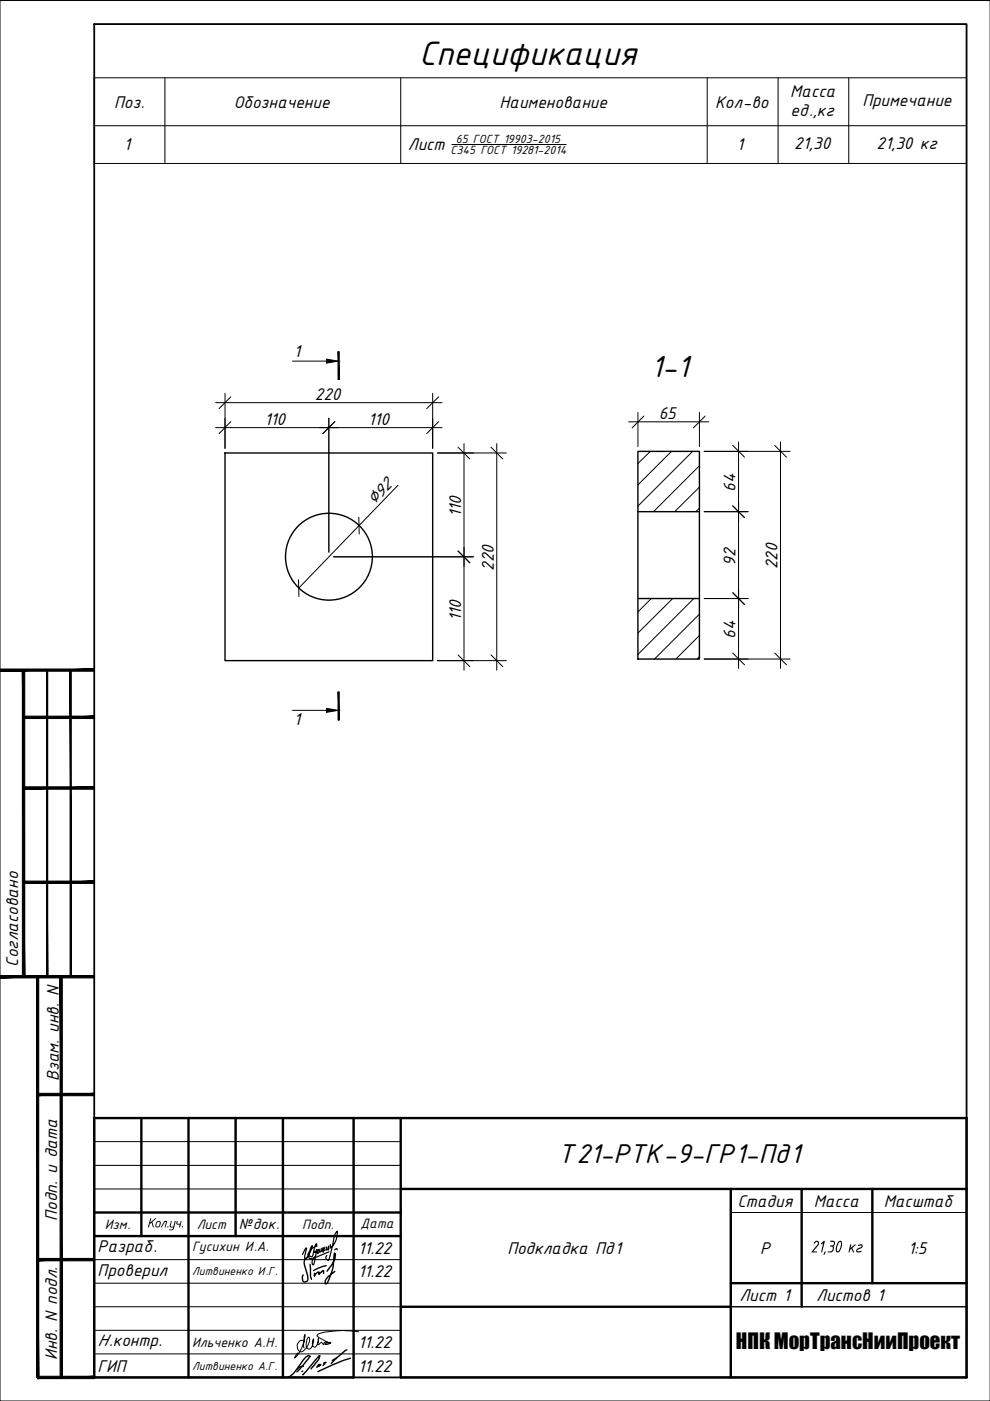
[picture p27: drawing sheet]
<svg xmlns="http://www.w3.org/2000/svg" width="210mm" height="297mm" viewBox="0 0 210 297" stroke-linecap="round" stroke-linejoin="round" font-family="sans-serif">
<defs><g id="words">
<text font-size="7.8" x="88.9" y="13.7">Спецификация</text>
<text font-size="7" x="138" y="80">1-1</text>
<text font-size="6.2" x="118.3" y="246.6">Т21-РТК-9-ГР1-Пд1</text>
<text font-size="4.4" x="156" y="286.1">НПК МорТрансНииПроект</text>
<g font-size="3.9">
<text x="24.2" y="22.8">Поз.</text>
<text x="49.6" y="22.8">Обозначение</text>
<text x="105.9" y="22.8">Наименование</text>
<text x="151.6" y="22.8">Кол-во</text>
<text x="167.6" y="20.5">Масса</text>
<text x="182.8" y="22.4">Примечание</text>
<text x="167.6" y="24.7">ед.,кг</text>
<text x="26.2" y="31.9">1</text>
<text x="86.5" y="31.9">Лист</text>
<text x="156.3" y="31.9">1</text>
<text x="168.4" y="31.7">21,30</text>
<text x="185.8" y="31.7">21,30 кг</text>
<text x="62.3" y="75.6">1</text>
<text x="66.8" y="84.8">220</text>
<text x="139.7" y="88.8">65</text>
<text x="56" y="90">110</text>
<text x="78.1" y="90">110</text>
<text x="79.2" y="107.4" transform="rotate(-46 79.2 107.4)">∅92</text>
<text x="156" y="104.2" transform="rotate(-90 156 104.2)">64</text>
<text x="97.7" y="109.7" transform="rotate(-90 97.7 109.7)">110</text>
<text x="156" y="119.9" transform="rotate(-90 156 119.9)">92</text>
<text x="104.7" y="121" transform="rotate(-90 104.7 121)">220</text>
<text x="164.8" y="120.7" transform="rotate(-90 164.8 120.7)">220</text>
<text x="97.7" y="131.7" transform="rotate(-90 97.7 131.7)">110</text>
<text x="156" y="135.4" transform="rotate(-90 156 135.4)">64</text>
<text x="62.3" y="153.8">1</text>
<text x="3.9" y="205" transform="rotate(-90 3.9 205)">Согласовано</text>
<text x="12.4" y="229.2" transform="rotate(-90 12.4 229.2)">Взам. инв. N</text>
<text x="156.3" y="255.8">Стадия</text>
<text x="172.6" y="255.8">Масса</text>
<text x="187.4" y="255.8">Масштаб</text>
<text x="12.1" y="258.8" transform="rotate(-90 12.1 258.8)">Подп. и дата</text>
<text x="20.7" y="265.5">Разраб.</text>
<text x="75.9" y="265.8">11.22</text>
<text x="107.6" y="265.8">Подкладка Пд1</text>
<text x="161.2" y="265.8">P</text>
<text x="171.8" y="265.5">21,30</text>
<text x="179.6" y="265.5">кг</text>
<text x="192.5" y="265.8">1:5</text>
<text x="20.7" y="270.5">Проверил</text>
<text x="75.9" y="270.8">11.22</text>
<text x="156.8" y="275.8">Лист 1</text>
<text x="173.1" y="275.8">Листов 1</text>
<text x="20.7" y="285.4">Н.контр.</text>
<text x="75.9" y="285.8">11.22</text>
<text x="12.1" y="288.3" transform="rotate(-90 12.1 288.3)">Инв. N подл.</text>
<text x="20.7" y="290.8">ГИП</text>
<text x="75.9" y="290.8">11.22</text>
</g>
<text font-size="3.4" x="50.6" y="260.7">№док.</text>
<g font-size="3.1">
<text x="22.2" y="260.5">Изм.</text>
<text x="31.2" y="260.3">Кол .уч .</text>
<text x="41.7" y="260.5">Лист</text>
<text x="64.1" y="260.5">Подп.</text>
<text x="76.4" y="260.4">Дата</text>
<text x="40.7" y="265.2">Гусихин И.А.</text>
<text x="40.7" y="285.6">Ильченко А.Н.</text>
</g>
<g font-size="2.7">
<text x="95.5" y="32.7">С345 ГОСТ 19281-2014</text>
<text x="96.6" y="30.3">65 ГОСТ 19903-2015</text>
</g>
<g font-size="2.6">
<text x="40.8" y="270.4">Литвиненко И.Г.</text>
<text x="40.8" y="290.4">Литвиненко А.Г.</text>
</g>
</g></defs>
<!-- layer: Layer1 -->
<g fill="none" stroke="#000" stroke-width=".3">
<path d="M47.7 96h44v44.1h-44zM135.3 95.7h13v44h-13zM135.3 108.5h13M135.3 126.9h13"/>
<circle cx="69.7" cy="118" r="9.2"/>
</g>
<g fill="none" stroke="#000" stroke-width=".21">
<path d="M20 16.5h184.9v18.2h-184.9zM35 16.5v18.2M85 16.5v18.2M149.9 16.5v18.2M165 16.5v18.2M180 16.5v18.2M20 26.7h184.9M95.8 30.6h24.3M62 76.6h7.2M45.7 85.4h48M45.7 90.7h48M47.7 83.4v11.7"/>
<path d="M69.7 88.7v28.4M91.7 83.4v11.7M92.8 96h14.6M98.4 94.1v48M105.3 94.1v48M133.3 89.4h17M135.3 87.4v7.3M137.9 95.7l-2.6 2.6M142.4 95.7l-7.1 7.1M146.9 95.7l-11.6 11.6M148.3 98.7l-9.7 9.8M148.3 87.4v7.3"/>
<path d="M149.3 95.7h18.2M156.6 93.7v48M165.5 93.7v48M70.7 118.1h29.7M84.4 102.9l-21.1 21.8M148.3 103.3l-5.3 5.2M148.3 107.8l-.8 .7M149.3 108.5h9.3M138.1 126.9l-2.8 2.8M142.6 126.9l-7.3 7.3M147.1 126.9l-11.8 11.9M148.3 134.7l-5 5"/>
<path d="M148.3 139.2l-.5 .5M148.3 130.2l-9.5 9.5M149.3 139.7h18.2M149.3 126.9h9.3M62 150.6h7.2M92.8 140.1h14.6"/>
</g>
<!-- layer: 0 -->
<g fill="none" stroke="#000" stroke-width=".21">
<path d="M71.7 74.6v5.9M71.9 74.6v5.9M48.9 84.1l-2.5 2.5M48.9 89.4l-2.5 2.5M71 89.4l-2.5 2.5M93 84.1l-2.5 2.5M93 89.4l-2.5 2.5M97.1 94.8l2.5 2.5M104.1 94.8l2.5 2.5M136.5 88.2l-2.5 2.5M149.5 88.2l-2.5 2.5M155.4 94.4l2.5 2.5"/>
<path d="M164.3 94.4l2.5 2.5M76.1 109.7l.1 3.5M97.1 116.8l2.5 2.5M155.4 107.3l2.5 2.5M63.3 122.9l.1 3.6M97.1 138.8l2.5 2.5M104.1 138.8l2.5 2.5M155.4 125.7l2.5 2.5M155.4 138.5l2.5 2.5M164.3 138.5l2.5 2.5M71.9 146.7v5.9h-.2v-5.9"/>
</g>
<g fill="#000" stroke="#000" stroke-width=".21">
<path d="M71.7 74.6l.2 5.9v-5.9zM71.7 74.6l.2 5.9h-.2z"/>
<path d="M71.7 146.7l.2 5.9v-5.9zM71.7 146.7l.2 5.9h-.2z"/>
</g>
<path d="M69.2 76.1l2.5 .5-2.5 .4zM69.2 150.2l2.5 .4-2.5 .4z" fill="#000" stroke="#000" stroke-width=".21"/>
<path d="M0 .1h209.9v296.9h-209.9z" fill="none" stroke="#000" stroke-width=".21"/>
<path d="M20 5.1h184.9v286.9h-184.9z" fill="none" stroke="#000" stroke-width=".38"/>
<g fill="#000" stroke="#000" stroke-width=".21">
<path d="M0 141.8v.5l20-.5zM0 142.3l20-.5v.5z"/>
<path d="M5 151.8v.5l15-.5zM5 152.3l15-.5v.5z"/>
<path d="M5 166.8v.5l15-.5zM5 167.3l15-.5v.5z"/>
<path d="M5 187.3h15v-.5zM5 186.8h15l-15 .5z"/>
<path d="M0 206.8v.5l20-.5zM0 207.3l20-.5v.5z"/>
<path d="M4.7 142.1v65h.5zM4.7 142.1h.5v65z"/>
<path d="M9.9 142.1v65h.2zM9.9 142.1h.2v65z"/>
<path d="M14.9 142.1v65h.2zM14.9 142.1h.2v65z"/>
<path d="M8 232.3h12v-.5zM8 231.8h12l-12 .5z"/>
<path d="M8 267.3h12v-.5zM8 266.8h12l-12 .5z"/>
<path d="M7.7 207.1v84.9h.5zM7.7 207.1h.5v84.9z"/>
<path d="M12.7 207.1v84.9h.5zM12.7 207.1h.5v84.9z"/>
<path d="M8 292.3h12v-.5zM8 291.8h12l-12 .5z"/>
</g>
<g fill="#000">
<path d="M176 263.1h.9l.1 .7-.3 .4 .1 .5-.2 .6-.3 .2h-.8v-.2h.6l.3-.1 .2-.8-.5-.1-.1-.2 .7-.3a.31 .31 0 0 0 .1-.3 .31 .31 0 0 0-.2-.2h-.6z"/>
<path d="M178 263.3l-.5 .8-.1 .8a.3 .3 0 0 0 .3 .4 .3 .3 0 0 0 .3-.3l.3-1.3a.26 .26 0 0 0 0-.3 .26 .26 0 0 0-.3-.1zM177.6 263.4l.4-.3a.64 .64 0 0 1 .5 1l-.4 1.1-.3 .3a.69 .69 0 0 1-.6-1.1z"/>
</g>
<g fill="none" stroke="#000" stroke-width=".51">
<path d="M30 237.1v25M40 237.1v54.9M50 237.1v25M60 237.1v54.9M75 237.1v54.9h-55v-54.9h184.9v54.9h-119.9v-54.9M20 257.1h65M85 252.1h119.9M154.9 252.1v39.9M170 252.1v25M185 252.1v20M20 262.1h65M85 277.1h69.9"/>
<path d="M154.9 272.1h50"/>
</g>
<path d="M20 242h65M20 247.1h65M20 252.1h65M154.9 257.1h50M20 267.1h65M20 272.1h65M20 277.1h65M20 282.1h65M20 287h65M75 292h10" fill="none" stroke="#000" stroke-width=".21"/>
<path d="M154.9 277.1h50" fill="none" stroke="#000" stroke-width=".3"/>
<!-- layer: 0 -->
<g fill="none" stroke="#000" stroke-width=".25">
<path d="M66.5 265.5l.1-.2 .3 .2 .3-.6-.7 3.3-.2-.1a1.56 1.56 0 0 1 .6-1.9M67.1 264.2l.1-.4-.1-.1a2.44 2.44 0 0 0-.6 1.6l-.2 1h-.6M67.2 264.2a2.41 2.41 0 0 0-1.9 1.9l.4 .2M67.8 265.2l-.4 .6-.1-.4 .2-.4h.1v.2M67.9 264.8l-.1 .7a.76 .76 0 0 0 .5-.8l-.1 .6 .3-.3M68.5 264.5l.2 .6 .3-.1M68.9 264.4l-.4 1.1M69.6 264.5v.5l.1-.2M69.7 264.2l-.1 .6-.3 .2v-.6M69.8 265.4l-3.2 1.3-.9 .2a2.64 2.64 0 0 1 .4-2.7l.1-.1a5.6 5.6 0 0 1-1.3 2.7l-.2 .1a2.73 2.73 0 0 1 .3-2l-.1-.3-.8 1.4M70 264.2l.2 .2a3.9 3.9 0 0 0 1.3-3.3l-.6 1-1 4.3-.2 .8h-.2a.6 .6 0 0 1-.2-1M70.1 263.9l-.1 .8"/>
<path d="M71 265l.3-.3 .2 .3"/>
</g>
<g fill="none" stroke="#000" stroke-width=".3">
<path d="M65.3 266.6l-.4 .2-.4 .6a7 7 0 0 0 .7 3.1 .97 .97 0 0 1-.2 1.2 .53 .53 0 0 1-.6 .1 .53 .53 0 0 1-.3-.5v-.8l.2-.2M65.7 268l.1 .8a4.5 4.5 0 0 0 .2 2.5M66.7 269.9v.6l.7-.8h.2v.5l.9-.8 .1 .6M69.2 268.3l-1.4 .5-1.3 .6M69.3 269.5l.7-.9a2.93 2.93 0 0 0 1-2.9l-.1 .2a11.4 11.4 0 0 1-1.7 6.3l-.3-.1a1.75 1.75 0 0 1 .8-1.6l1.3-.9M64.2 290.7l-.2 .1M64.3 289.7l-.8 .2-.5 .4M65.6 287.5a1.56 1.56 0 0 0-1.4 .9l-.3 .6a7.5 7.5 0 0 1-2.7 3v-.1M65.8 287.6l-2.9 3.3M67.5 289.4l.1-.2-.4 .6M67.6 287.9l.2-.5-.4 .3-2.5 3.1-.7 .6M67.6 289.6l.4-.3-.8 .5"/>
<path d="M67.7 288l-1.7 2.2M68.9 289.1l-.4 .4M69.1 288.9l-.4 .1v.1M71.4 287.9l-1.2 1.2M73.5 286.2l-3.1 2.2M74.3 288l-2 .6-4.9 2.2"/>
</g>
<path d="M64.5 285.8l-.2-.6 .2-1.8 .2-.5a8.4 8.4 0 0 1-2 4.8l-.2 .2 .7-1.1M64.6 284.6a.69 .69 0 0 0-1.1-.3 1.31 1.31 0 0 0 .4 2.3 3 3 0 0 0 1.7-3l-.2-.1a2.3 2.3 0 0 0-.2 2.4l.2 .1a1.39 1.39 0 0 0 1.1-1.4v-.7a1.35 1.35 0 0 0 .1 1.7h.1a1.86 1.86 0 0 0 .8-1.8l-.1 1.1 .1 .2 .7-.5 .4 .5M69.5 284.6l.3 .2-.9 .3 .2-.3 .5-.2M76 282.3a19.1 19.1 0 0 0-8.6 .6l-.1 .4 .5 .4 2 1.1h.2l.1-.1a1.59 1.59 0 0 0-1.4 .1v.2" fill="none" stroke="#000" stroke-width=".21"/>
<use href="#words"/>
</svg>
